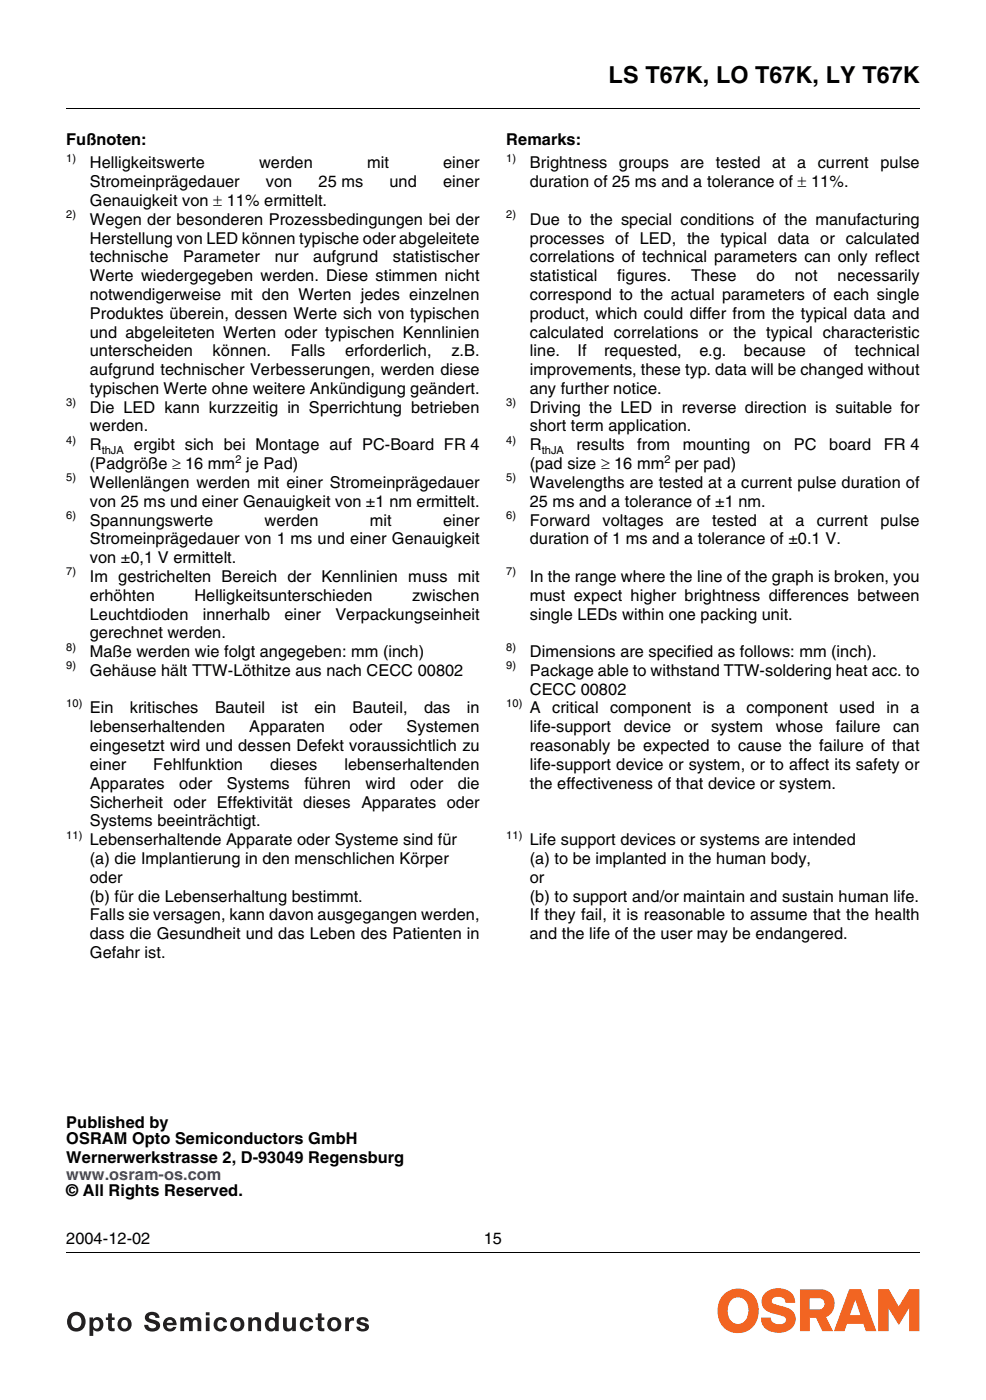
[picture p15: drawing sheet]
<svg xmlns="http://www.w3.org/2000/svg" width="207mm" height="294mm" viewBox="0 0 207 294" stroke-linecap="round" stroke-linejoin="round" font-family="sans-serif">
<defs><g id="words">
<text font-size="4.9" x="127.8" y="17.4">LS T67K, LO T67K, LY T67K</text>
<g font-size="3.4">
<text x="13.9" y="30.4">Fußnoten:</text>
<text x="18.9" y="35.3">Helligkeitswerte</text>
<text x="54.4" y="35.3">werden</text>
<text x="77.1" y="35.3">mit</text>
<text x="93.1" y="35.3">einer</text>
<text x="106.3" y="30.4">Remarks:</text>
<text x="111.3" y="35.3">Brightness</text>
<text x="130" y="35.3">groups</text>
<text x="142.9" y="35.3">are</text>
<text x="150.4" y="35.3">tested</text>
<text x="162.2" y="35.3">at a</text>
<text x="171.7" y="35.3">current</text>
<text x="184.9" y="35.3">pulse</text>
<text x="18.9" y="39.3">Stromeinprägedauer</text>
<text x="55.8" y="39.3">von</text>
<text x="66.9" y="39.3">25 ms</text>
<text x="81.8" y="39.3">und</text>
<text x="93.1" y="39.3">einer</text>
<text x="111.3" y="39.3">duration of 25 ms and a tolerance of ± 11%.</text>
<text x="18.9" y="43.3">Genauigkeit von ± 11% ermittelt.</text>
<text x="18.9" y="47.2">Wegen der besonderen Prozessbedingungen bei der</text>
<text x="111.3" y="47.2">Due to the special conditions of the manufacturing</text>
<text x="18.9" y="51.2">Herstellung von LED können typische oder abgeleitete</text>
<text x="111.3" y="51.2">processes of LED, the typical data or calculated</text>
<text x="18.9" y="55.1">technische</text>
<text x="18.9" y="59.1">Werte wiedergegeben werden. Diese stimmen nicht</text>
<text x="38.5" y="55.1">Parameter</text>
<text x="57.7" y="55.1">nur</text>
<text x="65.8" y="55.1">aufgrund</text>
<text x="82.5" y="55.1">statistischer</text>
<text x="111.3" y="55.1">correlations of technical parameters can only reflect</text>
<text x="111.3" y="59.1">statistical</text>
<text x="129.7" y="59.1">figures.</text>
<text x="145.1" y="59.1">These</text>
<text x="158.9" y="59.1">do</text>
<text x="166.9" y="59.1">not</text>
<text x="175.9" y="59.1">necessarily</text>
<text x="18.9" y="63">notwendigerweise mit den Werten jedes einzelnen</text>
<text x="111.3" y="63">correspond to the actual parameters of each single</text>
<text x="18.9" y="67">Produktes überein, dessen Werte sich von typischen</text>
<text x="18.9" y="71">und abgeleiteten Werten oder typischen Kennlinien</text>
<text x="111.3" y="67">product, which could differ from the typical data and</text>
<text x="111.3" y="71">calculated correlations or the typical characteristic</text>
<text x="18.9" y="74.9">unterscheiden</text>
<text x="44.6" y="74.9">können.</text>
<text x="61.1" y="74.9">Falls</text>
<text x="72.5" y="74.9">erforderlich,</text>
<text x="94.8" y="74.9">z.B.</text>
<text x="111.3" y="74.9">line.</text>
<text x="121.3" y="74.9">If</text>
<text x="126.9" y="74.9">requested,</text>
<text x="146.9" y="74.9">e.g.</text>
<text x="156.2" y="74.9">because</text>
<text x="173" y="74.9">of</text>
<text x="179.5" y="74.9">technical</text>
<text x="18.9" y="78.8">aufgrund technischer Verbesserungen, werden diese</text>
<text x="18.9" y="82.8">typischen Werte ohne weitere Ankündigung geändert.</text>
<text x="111.3" y="78.8">improvements, these typ. data will be changed without</text>
<text x="111.3" y="82.8">any further notice.</text>
<text x="18.9" y="86.7">Die LED kann kurzzeitig in Sperrichtung betrieben</text>
<text x="111.3" y="86.7">Driving the LED in reverse direction is suitable for</text>
<text x="18.9" y="90.7">werden.</text>
<text x="18.9" y="94.7">R</text>
<text x="28.1" y="94.7">ergibt sich bei Montage auf PC-Board FR 4</text>
<text x="111.3" y="90.7">short term application.</text>
<text x="111.3" y="94.7">R</text>
<text x="121.1" y="94.7">results</text>
<text x="133.8" y="94.7">from</text>
<text x="143.4" y="94.7">mounting</text>
<text x="160.3" y="94.7">on</text>
<text x="166.7" y="94.7">PC</text>
<text x="174.1" y="94.7">board</text>
<text x="185.6" y="94.7">FR 4</text>
<text x="18.9" y="98.6">(Padgröße ≥ 16 mm je Pad)</text>
<text x="111.3" y="98.6">(pad size ≥ 16 mm per pad)</text>
<text x="18.9" y="102.5">Wellenlängen werden mit einer Stromeinprägedauer</text>
<text x="18.9" y="106.5">von 25 ms und einer Genauigkeit von ±1 nm ermittelt.</text>
<text x="111.3" y="102.5">Wavelengths are tested at a current pulse duration of</text>
<text x="111.3" y="106.5">25 ms and a tolerance of ±1 nm.</text>
<text x="18.9" y="110.4">Spannungswerte</text>
<text x="55.6" y="110.4">werden</text>
<text x="77.7" y="110.4">mit</text>
<text x="93.1" y="110.4">einer</text>
<text x="111.3" y="110.4">Forward</text>
<text x="126.5" y="110.4">voltages</text>
<text x="142" y="110.4">are</text>
<text x="149.6" y="110.4">tested</text>
<text x="161.6" y="110.4">at</text>
<text x="167" y="110.4">a</text>
<text x="171.6" y="110.4">current</text>
<text x="184.9" y="110.4">pulse</text>
<text x="18.9" y="118.4">von ±0,1 V ermittelt.</text>
<text x="18.9" y="114.4">Stromeinprägedauer von 1 ms und einer Genauigkeit</text>
<text x="111.3" y="114.4">duration of 1 ms and a tolerance of ±0.1 V.</text>
<text x="18.9" y="122.3">Im gestrichelten Bereich der Kennlinien muss mit</text>
<text x="111.3" y="122.3">In the range where the line of the graph is broken, you</text>
<text x="18.9" y="126.2">erhöhten</text>
<text x="18.9" y="130.2">Leuchtdioden</text>
<text x="40.8" y="126.2">Helligkeitsunterschieden</text>
<text x="42.6" y="130.2">innerhalb</text>
<text x="59.8" y="130.2">einer</text>
<text x="70.4" y="130.2">Verpackungseinheit</text>
<text x="86.6" y="126.2">zwischen</text>
<text x="111.3" y="126.2">must expect higher brightness differences between</text>
<text x="111.3" y="130.2">single LEDs within one packing unit.</text>
<text x="18.9" y="134.2">gerechnet werden.</text>
<text x="18.9" y="138.1">Maße werden wie folgt angegeben: mm (inch)</text>
<text x="18.9" y="142.1">Gehäuse hält TTW-Löthitze aus nach CECC 00802</text>
<text x="111.3" y="138.1">Dimensions are specified as follows: mm (inch).</text>
<text x="111.3" y="142.1">Package able to withstand TTW-soldering heat acc. to</text>
<text x="18.9" y="149.9">Ein</text>
<text x="27.3" y="149.9">kritisches</text>
<text x="45.2" y="149.9">Bauteil</text>
<text x="59.1" y="149.9">ist</text>
<text x="66" y="149.9">ein</text>
<text x="74.1" y="149.9">Bauteil,</text>
<text x="89.1" y="149.9">das</text>
<text x="98.1" y="149.9">in</text>
<text x="111.3" y="146">CECC 00802</text>
<text x="111.3" y="149.9">A</text>
<text x="116" y="149.9">critical component is</text>
<text x="152.5" y="149.9">a component used</text>
<text x="186.2" y="149.9">in a</text>
<text x="18.9" y="153.9">lebenserhaltenden</text>
<text x="52.4" y="153.9">Apparaten</text>
<text x="73.4" y="153.9">oder</text>
<text x="85.4" y="153.9">Systemen</text>
<text x="111.3" y="153.9">life-support</text>
<text x="131" y="153.9">device</text>
<text x="143.6" y="153.9">or</text>
<text x="149.3" y="153.9">system</text>
<text x="162.9" y="153.9">whose</text>
<text x="175.5" y="153.9">failure</text>
<text x="187.6" y="153.9">can</text>
<text x="18.9" y="157.9">eingesetzt wird und dessen Defekt voraussichtlich zu</text>
<text x="18.9" y="161.8">einer</text>
<text x="32.2" y="161.8">Fehlfunktion</text>
<text x="56.7" y="161.8">dieses</text>
<text x="72.3" y="161.8">lebenserhaltenden</text>
<text x="111.3" y="157.9">reasonably be expected to cause the failure of that</text>
<text x="111.3" y="161.8">life-support device or system, or to affect its safety or</text>
<text x="18.9" y="165.8">Apparates</text>
<text x="37.7" y="165.8">oder</text>
<text x="47.7" y="165.8">Systems</text>
<text x="64" y="165.8">führen</text>
<text x="76.8" y="165.8">wird</text>
<text x="86.2" y="165.8">oder</text>
<text x="96.1" y="165.8">die</text>
<text x="111.3" y="165.8">the effectiveness of that device or system.</text>
<text x="18.9" y="169.7">Sicherheit oder Effektivität dieses Apparates oder</text>
<text x="18.9" y="173.7">Systems beeinträchtigt.</text>
<text x="18.9" y="177.6">Lebenserhaltende Apparate oder Systeme sind für</text>
<text x="111.3" y="177.6">Life support devices or systems are intended</text>
<text x="18.9" y="181.6">(a) die Implantierung in den menschlichen Körper</text>
<text x="18.9" y="185.5">oder</text>
<text x="111.3" y="181.6">(a) to be implanted in the human body,</text>
<text x="111.3" y="185.5">or</text>
<text x="18.9" y="189.5">(b) für die Lebenserhaltung bestimmt.</text>
<text x="111.3" y="189.5">(b) to support and/or maintain and sustain human life.</text>
<text x="18.9" y="193.4">Falls sie versagen, kann davon ausgegangen werden,</text>
<text x="18.9" y="197.4">dass die Gesundheit und das Leben des Patienten in</text>
<text x="111.3" y="193.4">If they fail, it is reasonable to assume that the health</text>
<text x="111.3" y="197.4">and the life of the user may be endangered.</text>
<text x="18.9" y="201.3">Gefahr ist.</text>
<text x="13.9" y="237.1">Published by</text>
<text x="13.9" y="240.5">OSRAM Opto Semiconductors GmbH</text>
<text x="13.9" y="244.5">Wernerwerkstrasse 2, D-93049 Regensburg</text>
<text x="13.9" y="251.4">© All Rights Reserved.</text>
<text x="13.9" y="261.5">2004-12-02</text>
<text x="101.6" y="261.5">15</text>
</g>
<text font-size="3.4" fill="#00f" x="13.9" y="247.9">www.osram-os.com</text>
<g font-size="2.3">
<text x="13.9" y="34">1)</text>
<text x="106.3" y="34">1)</text>
<text x="13.9" y="45.8">2)</text>
<text x="106.3" y="45.8">2)</text>
<text x="13.9" y="85.3">3)</text>
<text x="106.3" y="85.3">3)</text>
<text x="13.9" y="93.3">4)</text>
<text x="21.4" y="95.5">thJA</text>
<text x="106.3" y="93.3">4)</text>
<text x="113.8" y="95.5">thJA</text>
<text x="13.9" y="101.2">5)</text>
<text x="49.4" y="97.2">2</text>
<text x="106.3" y="101.2">5)</text>
<text x="139.6" y="97.2">2</text>
<text x="13.9" y="109.1">6)</text>
<text x="106.3" y="109.1">6)</text>
<text x="13.9" y="120.9">7)</text>
<text x="106.3" y="120.9">7)</text>
<text x="13.9" y="136.7">8)</text>
<text x="106.3" y="136.7">8)</text>
<text x="13.9" y="140.7">9)</text>
<text x="106.3" y="140.7">9)</text>
<text x="13.9" y="148.6">10)</text>
<text x="106.3" y="148.6">10)</text>
<text x="13.9" y="176.2">11)</text>
<text x="106.3" y="176.2">11)</text>
</g>
</g></defs>
<path d="M13.8 22.8l.1 .1zM13.8 263.2l.1 .2z" fill="#000"/>
<path d="M13.9 22.9h179.3M13.9 263.3h179.3" fill="none" stroke="#000" stroke-width=".21"/>
<path d="M13.9 270.7h179.3v10.4h-179.3z" fill="#fff"/>
<g fill="#f26522">
<path d="M160.6 271.8a4.2 4.2 0 0 1 6 .3l.2 .6 .2 1.1-2-.1a1.6 1.6 0 0 0-1.2-1.2 1.6 1.6 0 0 0-1.6 .5v.7l.3 .3 1.2 .4a4.3 4.3 0 0 1 3.3 1.9 2.87 2.87 0 0 1-2.7 3.7 3.5 3.5 0 0 1-4.4-2.5l-.1-.6h2.1a1.77 1.77 0 0 0 2.8 1.2 .78 .78 0 0 0-.1-1.4l-1.2-.4a5.5 5.5 0 0 1-2.9-1.2 2.46 2.46 0 0 1 .1-3.3z"/>
<path d="M184.4 271h2.3l2 3.6 2.2-3.6h2.2v8.7h-2.1v-4.9l-2.2 3.7-2.2-3.5v4.7h-2.2z"/>
</g>
<g fill="#f26522">
<path d="M178.3 271h2.6l3.2 8.7h-2.2l-.6-1.5h-3.4l-.5 1.5h-2.3zM179.6 273.2l-1.1 3.2h2.2z" fill-rule="evenodd"/>
<path d="M168 271h4.5a3 3 0 0 1 2.8 2.5 3 3 0 0 1-1.8 3.3l1.5 2.9h-2.3l-1.3-2.8h-1.3v2.8h-2.1zM170 272.8h2.1a1.19 1.19 0 0 1 1.1 1.2 1.19 1.19 0 0 1-1 1.2h-2.2z" fill-rule="evenodd"/>
<path d="M152.2 271.9a5.1 5.1 0 0 0 .5 7.7 4.4 4.4 0 0 0 6.6-4.1 4.3 4.3 0 0 0-2.3-4.3 4.3 4.3 0 0 0-4.8 .7zM153.5 273.3a2.12 2.12 0 0 1 2.4-.5 2.12 2.12 0 0 1 1.3 2.1 2.72 2.72 0 0 1-2.2 3.3 2.63 2.63 0 0 1-2.1-3.3l.3-1.1z" fill-rule="evenodd"/>
</g>
<g fill="#231f20">
<path d="M22.7 276h.8v.9h.6v.5h-.6v1.6l.6 .1v.6l-.5 .1a.71 .71 0 0 1-.9-.7v-1.7h-.5v-.5h.5z"/>
<path d="M30.7 276.1a1.64 1.64 0 0 1 2.8 .9h-.9a.72 .72 0 0 0-.6-.6 .72 .72 0 0 0-.7 .4l.2 .3 .9 .3a1.18 1.18 0 0 1 1.2 1.1 1.18 1.18 0 0 1-1 1.3 1.67 1.67 0 0 1-2.3-1.4h.8a.87 .87 0 0 0 .8 .7 .87 .87 0 0 0 .9-.4 1.22 1.22 0 0 0-1.2-.7 1.13 1.13 0 0 1-1.1-.7 1.13 1.13 0 0 1 .2-1.2z"/>
<path d="M37.9 276.9h.7v.4a1.03 1.03 0 0 1 1.8 0 1.04 1.04 0 0 1 1.1-.5 1.04 1.04 0 0 1 .8 1v1.9h-.8v-1.6a.54 .54 0 0 0-.5-.7 .54 .54 0 0 0-.5 .7v1.6h-.8v-1.6a.51 .51 0 0 0-.3-.7 .51 .51 0 0 0-.7 .3v2h-.8z"/>
<path d="M45.4 277.1a1.41 1.41 0 0 1 2.3 .8h-.8a.67 .67 0 0 0-.9-.5 .67 .67 0 0 0-.4 .9 .67 .67 0 0 0 .5 .9 .67 .67 0 0 0 .8-.6h.8a1.47 1.47 0 0 1-2.1 1.1 1.47 1.47 0 0 1-.5-2.3z"/>
<path d="M52.1 276.9h.8v.4a1.06 1.06 0 0 1 1.2-.4 1.06 1.06 0 0 1 .7 1.1v1.7h-.8v-1.6a.56 .56 0 0 0-.4-.7 .56 .56 0 0 0-.6 .5l-.1 1.8h-.8z"/>
<path d="M59.4 276.9h.8v1.6a.56 .56 0 0 0 .4 .7 .56 .56 0 0 0 .7-.5v-1.8h.8v2.8h-.7v-.4a1.06 1.06 0 0 1-1.3 .5 1.06 1.06 0 0 1-.7-1.2z"/>
<path d="M63.5 277.1a1.41 1.41 0 0 1 2.3 .8h-.8a.67 .67 0 0 0-.9-.5 .67 .67 0 0 0-.4 .9 .67 .67 0 0 0 .5 .9 .67 .67 0 0 0 .8-.6h.8a1.47 1.47 0 0 1-2.1 1.1 1.47 1.47 0 0 1-.5-2.3z"/>
<path d="M66.8 276h.7v.9h.6v.5h-.6l.1 1.6 .5 .1v.6l-.4 .1a.71 .71 0 0 1-.9-.7v-1.7h-.5v-.5h.5z"/>
<path d="M72.5 276.9h.8v.5a.97 .97 0 0 1 1.1-.6v.8l-.2-.1a.78 .78 0 0 0-.9 .9v1.3h-.8z"/>
<path d="M75.2 277.1a1.42 1.42 0 0 1 2.2 .6h-.7a.53 .53 0 0 0-.5-.4 .53 .53 0 0 0-.5 .3l.3 .3 .6 .1a.89 .89 0 0 1 .9 .9 .89 .89 0 0 1-.9 .9h-.4a1.18 1.18 0 0 1-1.4-1h.8a.53 .53 0 0 0 .5 .5 .53 .53 0 0 0 .5-.5l-.8-.3a.81 .81 0 0 1-.8-.5 .81 .81 0 0 1 .2-.9z"/>
<path d="M15.3 276.7a1.17 1.17 0 0 1 1.5 0 1.17 1.17 0 0 1 .3 1.5 1.08 1.08 0 0 1-1.3 .9 1.08 1.08 0 0 1-.8-1.3zM14.6 276.3a2.07 2.07 0 0 0-.2 2.7 2.07 2.07 0 0 0 2.7 .6 2.06 2.06 0 0 0 .5-3 2.06 2.06 0 0 0-3-.3z"/>
<path d="M19.7 277.7a.7 .7 0 0 1 .9-.2 .7 .7 0 0 1 .3 .8 .71 .71 0 0 1-.7 .9 .71 .71 0 0 1-.6-.9zM18.8 276.9v3.9h.8v-1.4a1.22 1.22 0 0 0 1.5 .3 1.22 1.22 0 0 0 .6-1.4 1.25 1.25 0 0 0-.6-1.4 1.25 1.25 0 0 0-1.6 .3v-.3z"/>
<path d="M25.6 277.7a.71 .71 0 0 1 .9-.2 .71 .71 0 0 1 .4 .8 .72 .72 0 0 1-.7 .9 .72 .72 0 0 1-.7-.9zM24.7 278.3a1.52 1.52 0 0 0 3 0 1.52 1.52 0 0 0-3 0z"/>
<path d="M35.2 277.6a.64 .64 0 0 1 .7-.2 .64 .64 0 0 1 .4 .6h-1.3zM34.8 277.1a1.49 1.49 0 0 0-.1 2.4 1.49 1.49 0 0 0 2.3-.6h-.7a.7 .7 0 0 1-.8 .3 .7 .7 0 0 1-.5-.7h2.1a1.44 1.44 0 0 0-.7-1.5 1.44 1.44 0 0 0-1.6 .1z"/>
<path d="M43.2 276.9h.8v2.8h-.8zM43.2 275.8h.8v.6h-.8z"/>
<path d="M49.3 277.7a.71 .71 0 0 1 .9-.2 .71 .71 0 0 1 .3 .8 .72 .72 0 0 1-.7 .9 .72 .72 0 0 1-.7-.9zM48.4 278.3a1.52 1.52 0 0 0 3 0 1.52 1.52 0 0 0-3 0z"/>
<path d="M56.6 277.7a.7 .7 0 0 1 .8-.2 .7 .7 0 0 1 .4 .8 .72 .72 0 0 1-.7 .9 .72 .72 0 0 1-.7-.9zM56.1 277.1a1.5 1.5 0 0 0-.4 1.8 1.5 1.5 0 0 0 1.7 .8l.4-.3v.3h.7v-3.9h-.7v1.4l-.4-.3a1.21 1.21 0 0 0-1.3 .2z"/>
<path d="M69.7 277.7a.71 .71 0 0 1 .8-.2 .71 .71 0 0 1 .4 .8 .72 .72 0 0 1-.7 .9 .72 .72 0 0 1-.7-.9zM68.7 278.3a1.55 1.55 0 0 0 3.1 0 1.55 1.55 0 0 0-3.1 0z"/>
</g>
<g fill="#fff">
<path d="M13.9 203h86.8v1.6h-86.8z"/>
<path d="M13.9 208.5h86.8v1.6h-86.8z"/>
<path d="M13.9 214.1h86.8v1.6h-86.8z"/>
<path d="M13.9 219.7h86.8v1.6h-86.8z"/>
<path d="M13.9 225.2h86.8v1.6h-86.8z"/>
<path d="M106.5 231.9h86.6v20.7h-86.6z"/>
</g>
<use href="#words"/>
</svg>
